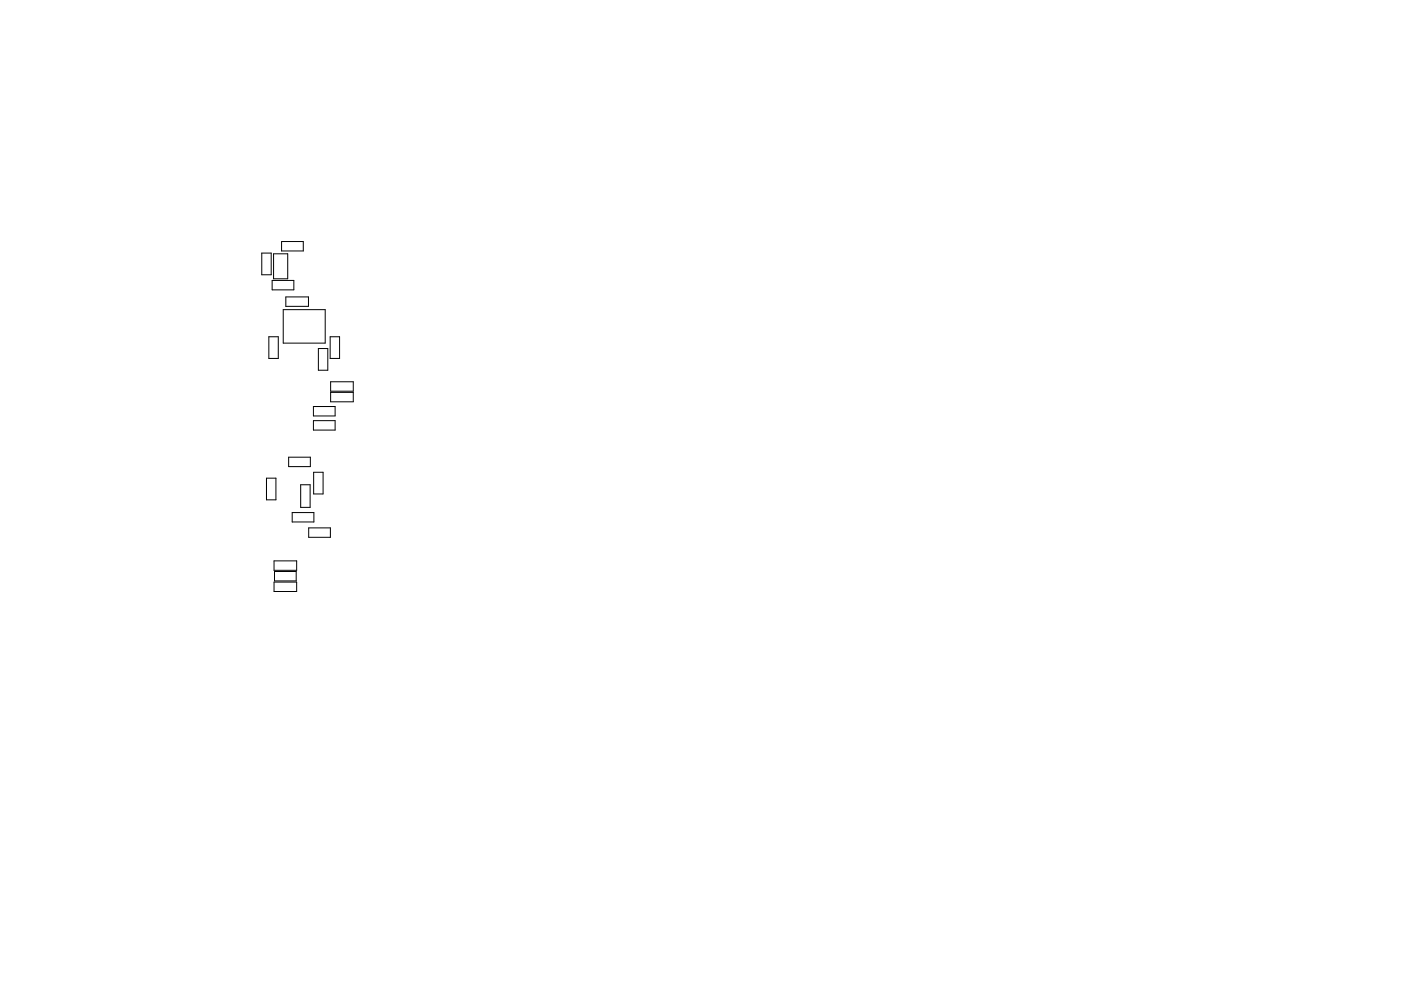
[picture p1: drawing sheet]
<svg xmlns="http://www.w3.org/2000/svg" width="297mm" height="210mm" viewBox="0 0 297 210" stroke-linecap="round" stroke-linejoin="round" font-family="sans-serif">
<g fill="none" stroke="#000" stroke-width=".21">
<path d="M55.5 53.7h2v4.6h-2zM57.7 59.5h4.6v2h-4.6zM58 53.8h3v5.3h-3zM59.7 51.2h4.6v2h-4.6zM57 71.4h2v4.6h-2zM60 65.7h9v7.1h-9zM60.6 63h4.8v2h-4.8zM67.5 73.9h2v4.6h-2zM70 71.4h2v4.6h-2zM61.2 97h4.6v2h-4.6zM66.4 89.2h4.6v2h-4.6zM66.4 86.2h4.6v2h-4.6z"/>
<path d="M70.1 83.2h4.8v2h-4.8zM70.1 81h4.8v2h-4.8zM56.5 101.4h2v4.6h-2zM58.1 119h4.8v2h-4.8zM62 108.7h4.6v2h-4.6zM63.7 102.8h2v4.8h-2zM65.4 112h4.6v2h-4.6zM66.5 100.2h2v4.6h-2zM58.1 123.5h4.8v2h-4.8zM58.2 121.2h4.6v2h-4.6z"/>
</g>
</svg>
